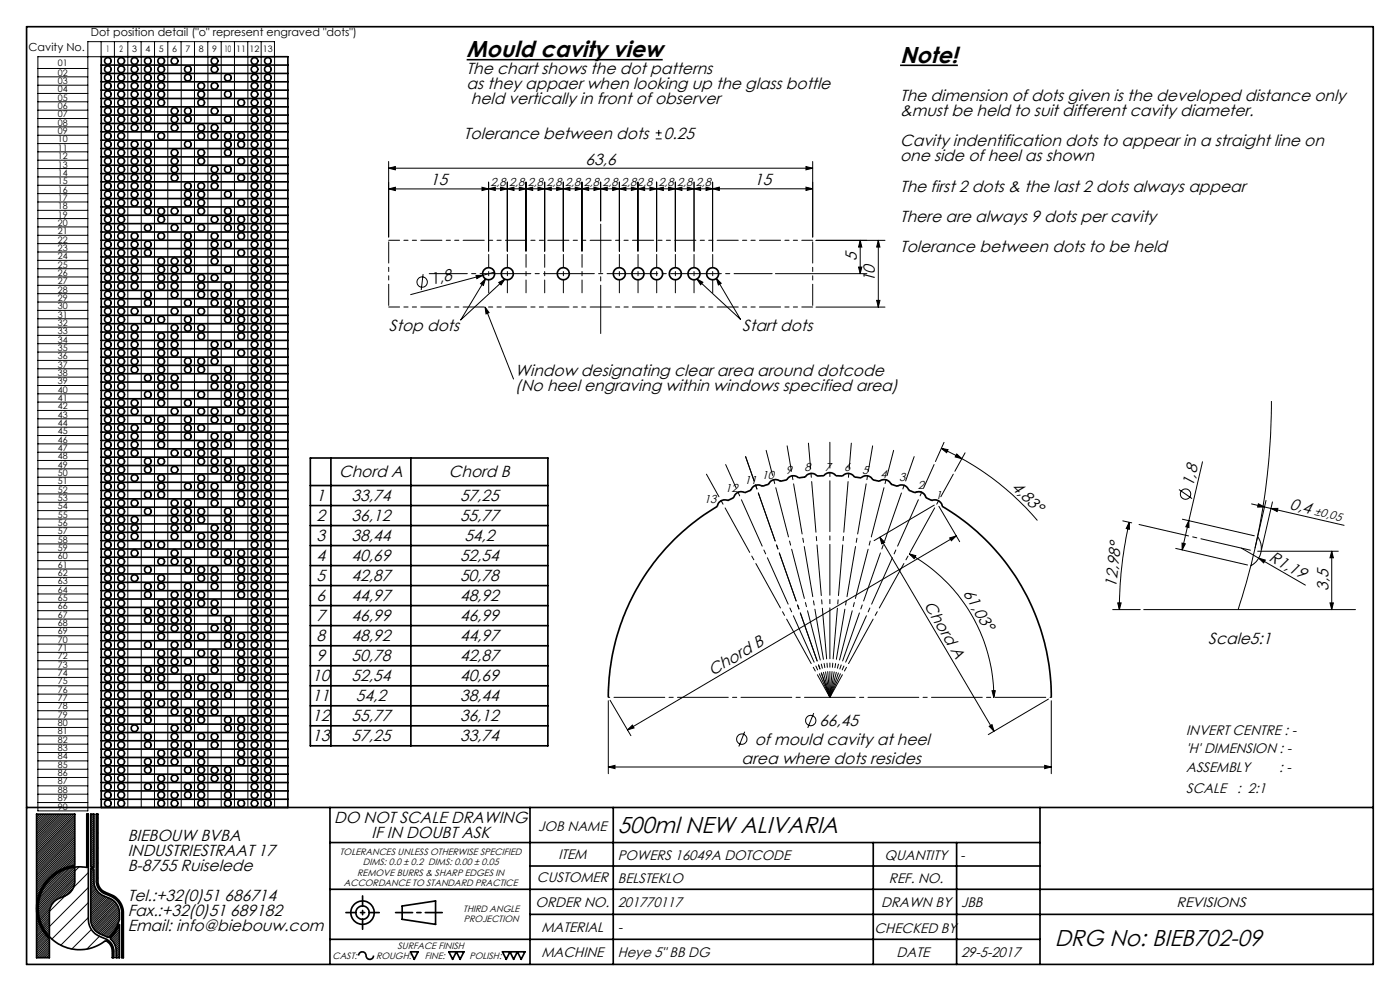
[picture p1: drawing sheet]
<svg xmlns="http://www.w3.org/2000/svg" width="420mm" height="297mm" viewBox="0 0 420 297" stroke-linecap="round" stroke-linejoin="round" font-family="sans-serif">
<defs><g id="words">
<g font-size="6.9">
<text x="140" y="17.2">Mould cavity view</text>
<text x="270" y="18.9">Note!</text>
<text x="185.3" y="249.7">500ml NEW ALIVARIA</text>
<text x="316.4" y="283.5">DRG No: BIEB702-09</text>
</g>
<g font-size="4.8">
<text x="140" y="22.1">The chart shows the dot patterns</text>
<text x="140" y="26.7">as they appaer when looking up the glass bottle</text>
<text x="141.3" y="31.2">held vertically in front of observer</text>
<text x="270" y="30.3">The dimension of dots given is the developed distance only</text>
<text x="270" y="34.8">&amp;must be held to suit different cavity diameter.</text>
<text x="139.2" y="41.6">Tolerance between dots</text>
<text x="199.1" y="41.6">0.25</text>
<text x="270" y="43.9">Cavity indentification dots to appear in a straight line on</text>
<text x="175.7" y="49.4">63,6</text>
<text x="270" y="48.4">one side of heel as shown</text>
<text x="129" y="55.6">15</text>
<text x="226.2" y="55.5">15</text>
<text x="270" y="57.4">The first 2 dots &amp; the last 2 dots always appear</text>
<text x="270" y="66.5">There are always 9 dots per cavity</text>
<text x="270" y="75.5">Tolerance between dots to be held</text>
<text x="257.1" y="78.3" transform="rotate(-90 257.1 78.3)">5</text>
<text x="129.6" y="85.6" transform="rotate(-15 129.6 85.6)">1,8</text>
<text x="262.5" y="84.6" transform="rotate(-90 262.5 84.6)">10</text>
<text x="116.7" y="99.3">Stop dots</text>
<text x="222.7" y="99.2">Start dots</text>
<text x="154.6" y="112.6">Window designating clear area around dotcode</text>
<text x="154.6" y="117.1">(No heel engraving within windows specified area)</text>
<text x="101.8" y="143.1">Chord A</text>
<text x="134.7" y="143.1">Chord B</text>
<text x="303.3" y="146.3" transform="rotate(45 303.3 146.3)">4,83°</text>
<text x="358" y="146" transform="rotate(-77 358 146)">1,8</text>
<text x="94.9" y="150.2">1</text>
<text x="105.5" y="150.2">33,74</text>
<text x="138" y="150.2">57,25</text>
<text x="386.7" y="152.6" transform="rotate(13 386.7 152.6)">0,4</text>
<text x="94.9" y="156.2">2</text>
<text x="105.5" y="156.2">36,12</text>
<text x="138" y="156.2">55,77</text>
<text x="94.9" y="162.2">3</text>
<text x="105.5" y="162.2">38,44</text>
<text x="139.3" y="162.2">54,2</text>
<text x="380.5" y="167.8" transform="rotate(30 380.5 167.8)">R1,19</text>
<text x="94.9" y="168.2">4</text>
<text x="105.5" y="168.2">40,69</text>
<text x="138" y="168.2">52,54</text>
<text x="94.9" y="174.2">5</text>
<text x="105.5" y="174.2">42,87</text>
<text x="138" y="174.2">50,78</text>
<text x="288.8" y="177.7" transform="rotate(59 288.8 177.7)">61,03°</text>
<text x="334.8" y="176.1" transform="rotate(-84 334.8 176.1)">12,98°</text>
<text x="398.5" y="177.1" transform="rotate(-90 398.5 177.1)">3,5</text>
<text x="94.9" y="180.2">6</text>
<text x="105.5" y="180.2">44,97</text>
<text x="138" y="180.2">48,92</text>
<text x="277.1" y="181.3" transform="rotate(59 277.1 181.3)">Chord A</text>
<text x="94.9" y="186.2">7</text>
<text x="105.5" y="186.2">46,99</text>
<text x="138" y="186.2">46,99</text>
<text x="94.9" y="192.2">8</text>
<text x="105.5" y="192.2">48,92</text>
<text x="138" y="192.2">44,97</text>
<text x="362.5" y="193">Scale5:1</text>
<text x="94.9" y="198.2">9</text>
<text x="105.5" y="198.2">50,78</text>
<text x="138" y="198.2">42,87</text>
<text x="213.7" y="202.6" transform="rotate(-31 213.7 202.6)">Chord B</text>
<text x="93.6" y="204.2">10</text>
<text x="105.5" y="204.2">52,54</text>
<text x="138" y="204.2">40,69</text>
<text x="93.6" y="210.2">11</text>
<text x="106.8" y="210.2">54,2</text>
<text x="138" y="210.2">38,44</text>
<text x="93.6" y="216.2">12</text>
<text x="105.5" y="216.2">55,77</text>
<text x="138" y="216.2">36,12</text>
<text x="245.8" y="217.7">66,45</text>
<text x="93.6" y="222.2">13</text>
<text x="105.5" y="222.2">57,25</text>
<text x="138" y="222.2">33,74</text>
<text x="226.4" y="223.2">of mould cavity at heel</text>
<text x="222.5" y="228.8">area where dots resides</text>
<text x="38.3" y="251.9">BIEBOUW BVBA</text>
<text x="100.2" y="246.6">DO NOT SCALE DRAWING</text>
<text x="111.5" y="251.1">IF IN DOUBT ASK</text>
<text x="38.3" y="256.5">INDUSTRIESTRAAT 17</text>
<text x="38.3" y="261">B-8755 Ruiselede</text>
<text x="38.3" y="270">Tel.:+32(0)51 686714</text>
<text x="38.3" y="274.6">Fax.:+32(0)51 689182</text>
<text x="38.3" y="279.1">Email: info@biebouw.com</text>
</g>
<g font-size="4.1">
<text x="355.9" y="220.3">INVERT CENTRE : -</text>
<text x="355.9" y="225.7">'H' DIMENSION : -</text>
<text x="355.9" y="231.4">ASSEMBLY</text>
<text x="383.7" y="231.4">: -</text>
<text x="355.9" y="237.5">SCALE</text>
<text x="371.1" y="237.5">: 2:1</text>
<text x="161.4" y="249">JOB NAME</text>
<text x="167.5" y="257.4">ITEM</text>
<text x="185.3" y="257.7">POWERS 16049A DOTCODE</text>
<text x="265.4" y="257.8">QUANTITY</text>
<text x="161.1" y="264.3">CUSTOMER</text>
<text x="185.3" y="264.6">BELSTEKLO</text>
<text x="266.7" y="264.6">REF. NO.</text>
<text x="160.7" y="271.8">ORDER NO.</text>
<text x="185.3" y="271.7">201770117</text>
<text x="264.4" y="271.7">DRAWN BY</text>
<text x="288.3" y="271.7">JBB</text>
<text x="352.9" y="271.7">REVISIONS</text>
<text x="162.4" y="279.4">MATERIAL</text>
<text x="185.3" y="279.4">-</text>
<text x="262.3" y="279.6">CHECKED BY</text>
<text x="162.4" y="286.9">MACHINE</text>
<text x="185.3" y="286.8">Heye 5&quot; BB DG</text>
<text x="269" y="286.9">DATE</text>
<text x="288.3" y="286.9">29-5-2017</text>
</g>
<text font-size="4" x="288.4" y="257.8">-</text>
<g font-size="3.5">
<text x="147.1" y="55.8">2,8</text>
<text x="152.7" y="55.8">2,8</text>
<text x="158.3" y="55.8">2,8</text>
<text x="163.9" y="55.8">2,8</text>
<text x="169.5" y="55.8">2,8</text>
<text x="175.1" y="55.8">2,8</text>
<text x="180.7" y="55.8">2,8</text>
<text x="186.3" y="55.8">2,82,8</text>
<text x="197.5" y="55.8">2,8</text>
<text x="203.1" y="55.8">2,8</text>
<text x="208.7" y="55.8">2,8</text>
<text x="228.5" y="143.5">10</text>
<text x="235.8" y="141.9">9</text>
<text x="241.3" y="141.3">8</text>
<text x="247.4" y="141.3">7</text>
<text x="253.3" y="141.3">6</text>
<text x="258.7" y="141.9">5</text>
<text x="264.1" y="143.1">4</text>
<text x="217.6" y="147.5">12</text>
<text x="223.3" y="145.1">11</text>
<text x="269.8" y="144.3">3</text>
<text x="275.4" y="146.7">2</text>
<text x="280.6" y="149.4">1</text>
<text x="211.2" y="150.8">13</text>
<text x="394.2" y="154.3" transform="rotate(13 394.2 154.3)">±0,05</text>
</g>
<g font-size="3.3">
<text x="27.2" y="10.9">Dot position detail (&quot;o&quot; represent engraved &quot;dots&quot;)</text>
<text x="8.6" y="15.3">Cavity No.</text>
</g>
<g font-size="2.8">
<text x="102" y="256.1">TOLERANCES UNLESS OTHERWISE SPECIFIED</text>
<text x="107.2" y="262.5">REMOVE BURRS &amp; SHARP EDGES IN</text>
<text x="108.8" y="259.1">DIMS: 0.0 ± 0.2 DIMS: 0.00 ± 0.05</text>
<text x="103.2" y="265.5">ACCORDANCE TO STANDARD PRACTICE</text>
<text x="139" y="273.5">THIRD ANGLE</text>
<text x="139.2" y="276.5">PROJECTION</text>
<text x="99.7" y="287.3">CAST:</text>
<text x="112.8" y="287.3">ROUGH:</text>
<text x="119.3" y="284.4">SURFACE FINISH</text>
<text x="127.5" y="287.3">FINE:</text>
<text x="140.8" y="287.3">POLISH:</text>
</g>
<g font-size="2.7">
<text x="31.8" y="15.7">1</text>
<text x="35.8" y="15.7">2</text>
<text x="39.6" y="15.7">3</text>
<text x="43.6" y="15.7">4</text>
<text x="47.6" y="15.7">5</text>
<text x="51.6" y="15.7">6</text>
<text x="55.6" y="15.7">7</text>
<text x="59.6" y="15.7">8</text>
<text x="63.6" y="15.7">9</text>
<text x="67.3" y="15.7">10</text>
<text x="70.9" y="15.7">11</text>
<text x="74.9" y="15.7">12</text>
<text x="78.9" y="15.7">13</text>
<text x="17.4" y="19.7">01</text>
<text x="17.4" y="22.7">02</text>
<text x="17.4" y="25.2">03</text>
<text x="17.4" y="27.7">04</text>
<text x="17.4" y="30.2">05</text>
<text x="17.4" y="32.7">06</text>
<text x="17.4" y="35.2">07</text>
<text x="17.4" y="37.7">08</text>
<text x="17.4" y="40.2">09</text>
<text x="17.4" y="42.7">10</text>
<text x="17.4" y="45.2">11</text>
<text x="17.4" y="47.7">12</text>
<text x="17.4" y="50.2">13</text>
<text x="17.4" y="52.7">14</text>
<text x="17.4" y="55.2">15</text>
<text x="17.4" y="57.7">16</text>
<text x="17.4" y="60.2">17</text>
<text x="17.4" y="62.7">18</text>
<text x="17.4" y="65.2">19</text>
<text x="17.4" y="67.7">20</text>
<text x="17.4" y="70.2">21</text>
<text x="17.4" y="72.7">22</text>
<text x="17.4" y="75.2">23</text>
<text x="17.4" y="77.7">24</text>
<text x="17.4" y="80.2">25</text>
<text x="17.4" y="82.7">26</text>
<text x="17.4" y="85.2">27</text>
<text x="17.4" y="87.7">28</text>
<text x="17.4" y="90.2">29</text>
<text x="17.4" y="92.7">30</text>
<text x="17.4" y="95.2">31</text>
<text x="17.4" y="97.7">32</text>
<text x="17.4" y="100.2">33</text>
<text x="17.4" y="102.7">34</text>
<text x="17.4" y="105.2">35</text>
<text x="17.4" y="107.7">36</text>
<text x="17.4" y="110.2">37</text>
<text x="17.4" y="112.7">38</text>
<text x="17.4" y="115.2">39</text>
<text x="17.4" y="117.7">40</text>
<text x="17.4" y="120.2">41</text>
<text x="17.4" y="122.7">42</text>
<text x="17.4" y="125.2">43</text>
<text x="17.4" y="127.7">44</text>
<text x="17.4" y="130.2">45</text>
<text x="17.4" y="132.7">46</text>
<text x="17.4" y="135.2">47</text>
<text x="17.4" y="137.7">48</text>
<text x="17.4" y="140.2">49</text>
<text x="17.4" y="142.7">50</text>
<text x="17.4" y="145.2">51</text>
<text x="17.4" y="147.7">52</text>
<text x="17.4" y="150.2">53</text>
<text x="17.4" y="152.7">54</text>
<text x="17.4" y="155.2">55</text>
<text x="17.4" y="157.7">56</text>
<text x="17.4" y="160.1">57</text>
<text x="17.4" y="162.6">58</text>
<text x="17.4" y="165.1">59</text>
<text x="17.4" y="167.6">60</text>
<text x="17.4" y="170.1">61</text>
<text x="17.4" y="172.6">62</text>
<text x="17.4" y="175.1">63</text>
<text x="17.4" y="177.6">64</text>
<text x="17.4" y="180.1">65</text>
<text x="17.4" y="182.6">66</text>
<text x="17.4" y="185.1">67</text>
<text x="17.4" y="187.6">68</text>
<text x="17.4" y="190.1">69</text>
<text x="17.4" y="192.6">70</text>
<text x="17.4" y="195.1">71</text>
<text x="17.4" y="197.6">72</text>
<text x="17.4" y="200.1">73</text>
<text x="17.4" y="202.6">74</text>
<text x="17.4" y="205.1">75</text>
<text x="17.4" y="207.6">76</text>
<text x="17.4" y="210.1">77</text>
<text x="17.4" y="212.6">78</text>
<text x="17.4" y="215.1">79</text>
<text x="17.4" y="217.6">80</text>
<text x="17.4" y="220.1">81</text>
<text x="17.4" y="222.6">82</text>
<text x="17.4" y="225.1">83</text>
<text x="17.4" y="227.6">84</text>
<text x="17.4" y="230.1">85</text>
<text x="17.4" y="232.6">86</text>
<text x="17.4" y="235.1">87</text>
<text x="17.4" y="237.6">88</text>
<text x="17.4" y="240.1">89</text>
<text x="17.4" y="242.6">90</text>
</g>
</g></defs>
<g fill="none" stroke="#000" stroke-width=".3">
<path d="M30.3 12.5v4.5M34.3 12.5l.1 229.5M38.3 12.5v229.5M42.3 12.5v4.5M42.4 17v225M46.4 12.5v229.5M50.3 12.5v229.5M54.3 12.5v4.5M54.4 17v225M58.3 12.5v229.5M62.3 12.5v4.5M62.4 17v225"/>
<path d="M66.4 12.5v229.5M70.3 12.5v229.5M74.3 12.5v4.5M74.4 17v225M78.4 12.5v229.5M82.3 17h-70.9v226h15v-230.5h55.9l.1 229.5M11.4 20.5h15M11.4 23h15M11.4 25.5h15M11.4 28h15M11.4 30.5h15M11.4 33h15"/>
<path d="M11.4 35.5h15M11.4 38h15M196.7 39.8h1.8M197.6 38.9v1.8M11.4 40.5h15M11.4 43h15M11.4 45.5h15M11.4 48h15M11.4 50.5h15M11.4 53h15M11.4 55.5h15M11.4 58h15"/>
<path d="M116.6 56.6l2-.5v1zM116.6 56.6h30M116.6 50.4l2-.5v1zM116.6 48.4v22.6M116.6 50.4h127.2M144.6 56.1l2 .5-2 .5zM146.6 56.6l2-.5v1zM146.6 56.6h97.2M146.6 54.6v20.7M150.2 56.1l2 .5-2 .5zM152.2 56.6l2-.5v1zM152.2 54.6v20.7"/>
<path d="M155.8 56.1l2 .5-2 .5zM157.8 56.6l2-.5v1zM157.8 54.6v20.7M161.4 56.1l2 .5-2 .5zM163.4 56.6l2-.5v1zM163.4 54.6v20.7M167 56.1l2 .5-2 .5zM169 56.6l2-.5v1zM169 54.6v20.7M172.6 56.1l2 .5-2 .5zM174.6 56.6l2-.5v1zM174.6 54.6v20.7"/>
<path d="M178.2 56.1l2 .5-2 .5zM180.2 56.6l2-.5v1zM180.2 54.6v11.6M183.8 56.1l2 .5-2 .5zM185.8 56.6l2-.5v1zM185.8 54.6v20.7M189.4 56.1l2 .5-2 .5zM191.4 56.6l2-.5v1zM191.4 54.6v20.7M195 56.1l2 .5-2 .5zM196.7 41.6h1.8M197 56.6l2-.5v1z"/>
<path d="M197 54.6v20.7M200.6 56.1l2 .5-2 .5zM202.6 56.6l2-.5v1zM202.6 54.6v20.7M206.2 56.1l2 .5-2 .5zM208.2 56.6l2-.5v1zM208.2 54.6v20.7M211.8 56.1l2 .5-2 .5zM213.8 56.6l2-.5v1zM213.8 54.6v20.7M241.8 49.9l2 .5-2 .5zM241.8 56.1l2 .5-2 .5z"/>
<path d="M243.8 48.4v22.6M11.4 60.5h15M11.4 63h15M11.4 65.5h15M11.4 68h15M11.4 70.5h15M11.4 73h15M11.4 75.5h15M11.4 78h15M244.8 72h20.7M258.1 72l.5 2h-1zM258.1 72v10"/>
<path d="M263.5 72v20M263.5 72l.5 2h-1zM11.4 80.5h15M11.4 83h15M11.4 85.5h15M11.4 88h15M11.4 90.5h15M11.4 93h15M11.4 95.5h15M11.4 98h15M126.9 82.2l-.5 4.7M142.8 82.5h2.1l-1.8 1z"/>
<path d="M144.2 85l1.5-1.4-.7 1.9zM144.9 82.5l-21.7 5.8M145.5 92l1.2 1.7-.9 .4zM145.5 92l8.6 21.6M145.7 83.6l-7.5 12.3 13.2-12.2M148.3 81.6l-3.4 .9M149.6 84.7l1.8-1-1.1 1.7zM209.1 83.6l1.8 1-.7 .7zM214.9 83.4l1.5 1.5-.9 .5zM214.9 83.4l7.2 12.3-13-12.1M232.6 82h27.5M244.8 92h20.7"/>
<path d="M257.6 80h1l-.5 2zM263 90h1l-.5 2zM11.4 100.5h15M11.4 103h15M11.4 105.5h15M11.4 108h15M11.4 110.5h15M11.4 113h15M11.4 115.5h15M11.4 118h15M11.4 120.5h15M11.4 123h15"/>
<path d="M11.4 125.5h15M11.4 128h15M11.4 130.5h15M11.4 133h15M11.4 135.5h15M11.4 138h15M282.4 134.4l2 .4-.4 .9zM282.4 134.4l6.2 3.1M283.2 132.6l-2.6 5.7M287 136.1l1.6 1.4-2-.6zM288.6 137.5a81.8 81.8 0 0 1 22.6 18.5M289.5 135.7l-3 5.5"/>
<path d="M360.8 138.4l-4.1 17.6M381.4 120.2a201.8 201.8 0 0 1-10 62.5M11.4 140.5h15M11.4 143h15M11.4 145.5h15M11.4 148h15M11.4 150.5h15M11.4 153h15M11.4 155.5h15M11.4 158h15M274.5 147.7a2.17 2.17 0 0 1 3.2 1.4M280.3 151.4l-18.1 10.6"/>
<path d="M281.7 151.7l6.2 10.6M336.8 156.1l2.7 .6M338.8 156.5v2.1l-.9-.2zM338.8 156.5a119.4 119.4 0 0 0-3 26.2M353.7 146.7l3.9 2.7M354.7 155.6l21.6 5M356.7 156l-2.1 8.8M356.7 156v2.1l-1-.2zM375.5 151l3.8 .9M377.5 151l1.8 .9-2 .1zM379.3 151.9l23.9 5.5M379.8 150l-3.3 14.2"/>
<path d="M381.3 152.4h2.1l-.2 .9zM381.7 150.4l-3.2 14.3M11.4 160.5h15M11.4 163h15M11.4 165.5h15M11.4 168h15M11.4 170.5h15M11.4 173h15M11.4 175.5h15M11.4 178h15M263.9 161l34.3 58.1M263.9 161l1.5 1.5-.9 .5z"/>
<path d="M272.8 166l1.9 .5-.5 .9zM272.8 166a49.2 49.2 0 0 1 25.3 43M284.9 161.2l2-.6-1.5 1.5zM286.9 160.6l-98.7 58.2M352.7 164.4l21.6 4.9M354.6 162.8l1 .2-1 1.8zM372.4 164.3l19.2 11.1M377.3 160.8a6 6 0 0 1-2.1 8.8M377.3 165.2h24.2M377.6 167.3l2 .5-.5 .9zM399.5 165.2l.5 2h-1zM399.5 165.2v17.5"/>
<path d="M11.4 180.5h15M11.4 183h15M11.4 185.5h15M11.4 188h15M11.4 190.5h15M11.4 193h15M11.4 195.5h15M11.4 198h15M333.8 182.7h8.3M335.3 180.7h1l-.5 2zM343.1 182.7h63.5M399 180.7h1l-.5 2z"/>
<path d="M11.4 200.5h15M11.4 203h15M11.4 205.5h15M11.4 208h15M11.4 210.5h15M11.4 213h15M11.4 215.5h15M11.4 218h15M182.5 210v21.9M183 209.9l6.3 10.6M188.2 218.8l1.5-1.5 .5 .9zM223.4 219.3l-1.7 4.4"/>
<path d="M244.1 213.7l-1.8 4.5M296.8 217.7l.8-.5 .6 1.9zM297.6 207h1l-.5 2zM314.5 209.5l-18 10.7M315.4 210v21.9M11.4 220.5h15M11.4 223h15M11.4 225.5h15M11.4 228h15M11.4 230.5h15M11.4 233h15M11.4 235.5h15"/>
<path d="M11.4 238h15M182.5 229.9l2-.5v1zM182.5 229.9h132.9M313.4 229.4l2 .5-2 .5zM11.4 240.5h15M11.5 244l-.5 .5M12 244l-1 1M12.6 244l-1.6 1.6M13.1 244l-2.1 2.2M13.7 244l-2.7 2.7M14.3 244l-3.3 3.3M14.8 244l-3.8 3.9"/>
<path d="M15.4 244l-4.4 4.4M15.9 244l-4.9 5M16.5 244l-5.5 5.6M17.1 244l-6.1 6.1M17.6 244l-6.6 6.6M18.2 244l-7.2 7.2M18.7 244l-7.7 7.8M19.3 244l-8.3 8.3M19.9 244l-8.9 8.9M20.4 244l-9.4 9.5M21 244l-10 10M21.6 244l-10.6 10.6"/>
<path d="M21.9 260l-10.3 10.2M22.1 244l-11.1 11.2M22.4 244.3l-11.4 11.4M22.4 244.8l-11.4 11.5M22.4 245.4l-11.4 11.4M22.4 245.9l-11.4 11.5M22.4 246.5l-11.4 11.4M22.4 247l-11.4 11.5M22.4 247.6l-11.4 11.5M22.4 248.2l-11.4 11.4M22.4 248.7l-11.4 11.5M22.4 249.3l-11.4 11.5"/>
<path d="M22.4 249.9l-11.4 11.4M22.4 250.4l-11.4 11.5M22.4 251l-11.4 11.4M22.4 251.5l-11.4 11.5M22.4 252.1l-11.4 11.5M22.4 252.7l-11.4 11.4M22.4 253.2l-11.4 11.5M22.4 253.8l-11.4 11.5M22.4 254.3l-11.4 11.5M22.4 254.9l-11.4 11.5M22.4 255.5l-6.8 6.8M22.4 256l-4.9 5"/>
<path d="M22.4 256.6l-3.8 3.9M22.4 257.1l-2.9 3M22.4 257.7l-2 2.1M22.4 258.3l-1.3 1.3M22.4 258.8l-.6 .7M22.4 260l-10.9 10.9M23.7 259.8l-12.2 12.3M26 244h.1M26.5 257l-.5 .5M26.5 248l-.5 .5M26.5 252.5l-.5 .5M27.7 244l-.5 .5"/>
<path d="M28.2 244.1l-1 1M28.2 244.7l-1 .9M28.2 245.8l-1 1M28.2 246.4l-1 .9M28.2 248.6l-1 1M28.2 249.2l-1 .9M28.2 249.7l-1 1M28.2 250.3l-1 .9M28.2 250.9l-1 .9M28.2 252l-1 .9M28.2 252.6l-1 .9M28.2 253.7l-1 .9"/>
<path d="M28.2 254.8l-1 .9M28.2 255.3l-1 1M28.2 255.9l-1 1M28.2 256.5l-1 .9M28.2 257l-1 1M28.2 257.6l-1 .9M28.2 258.2l-1 .9M28.2 258.7l-1 1M28.2 259.9l-.2 .1M28.2 245.2l-1 1M28.2 246.9l-1 1M28.2 247.5l-1 1"/>
<path d="M28.2 248l-1 1M28.2 251.4l-1 1M28.2 253.1l-1 1M28.2 254.2l-1 1M28.2 259.3l-.6 .6M29.4 249.7l-.5 .5M29.4 254.1l-.5 .5M29.4 245.2l-.5 .4M29.4 258.7l-.5 .4M11 272h.1M11 272.6h.1M11 271.4h.1"/>
<path d="M11 273.1h.1M11 273.6v.1M11.1 270.8l-.1 .1M11.1 274.1l-.1 .1M11.1 270.1l-.1 .2M11.2 274.6l-.2 .2M11.3 269.4l-.3 .3M11.3 275l-.3 .3M11.4 275.5l-.4 .4M11.5 268.7l-.5 .5M11.5 275.9l-.5 .6M11.7 276.4l-.7 .6"/>
<path d="M11.7 267.9l-.7 .7M11.8 276.8l-.8 .8M12 277.2l-1 1M12.1 266.9l-1.1 1.2M12.1 277.6l-1.1 1.1M12.3 278l-1.3 1.3M12.5 278.3l-1.5 1.6M12.7 265.8l-1.7 1.7M12.7 278.7l-1.7 1.7M12.9 279l-1.9 1.9M13.2 279.4l-2.2 2.1M13.4 279.7l-2.4 2.4"/>
<path d="M14 263.9l-3 3M14.8 273.8l-2.6 2.6M14.8 274.4l-2.5 2.4M14.8 274.9l-2.3 2.3M14.8 275.4l-2.1 2.2M14.8 276l-1.9 2M14.8 276.6l-1.7 1.7M14.8 277.1l-1.5 1.6M14.8 278.3l-1.1 1.1M14.8 278.8l-.8 .9M14.8 279.4l-.6 .6M14.8 280l-.3 .3"/>
<path d="M14.9 272.5l-3 3.1M15.2 271.7l-3.4 3.4M17.5 261.6l-4.3 4.2M18.7 260.9l-6.1 6.1M19.6 260.5l-7.4 7.5M20.5 260.3l-8.5 8.5M21.2 260.1l-9.5 9.4M22.3 265.1l-3.7 3.8M22.4 260.5l-10.9 11M22.4 261.7l-10.9 10.9M22.4 262.2l-10.9 11M22.4 262.8l-10.9 10.9"/>
<path d="M22.4 263.3l-10.8 10.9M22.4 263.9l-10.7 10.7M22.4 264.5l-4.8 4.8M26.5 261.5l-14.5 14.5M26.5 266l-13 13M26.5 270.5l-10.9 10.9M26.5 275l-8.3 8.3M27.4 278.6l-5.8 5.8M27.7 260.4l-.5 .4M28.1 260.5l-.9 .9M28.2 261.5l-1 1M28.2 262.1l-1 .9"/>
<path d="M28.2 263.2l-1 1M28.2 263.8l-1 .9M28.2 260.9l-1 1M28.2 262.6l-1 1M28.2 264.3l-1 1M28.3 264.8l-1.1 1M28.3 265.3l-1.1 1.1M28.5 265.7l-1.3 1.3M28.6 266.1l-1.4 1.4M28.8 266.5l-1.6 1.6M29 266.8l-1.8 1.8M29.3 267.2l-2.1 2"/>
<path d="M29.4 263.1l-.5 .5M29.6 267.4l-2.4 2.4M29.8 267.7l-2.6 2.6M30.2 268l-3 2.9M30.4 266.6l-.3 .3M30.5 268.2l-3.3 3.3M30.9 268.4l-3.7 3.6M31.3 268.6l-4.1 4M31.6 268.7l-4.4 4.5M32 268.9l-4.8 4.8M32.5 269.1l-5.3 5.1M32.8 269.2l-5.6 5.6"/>
<path d="M33.2 269.4l-6 6M33.4 268.1l-.4 .4M33.6 269.6l-6.4 6.3M33.9 269.8l-6.6 6.6M34.2 270.1l-6.8 6.8M34.3 279l-1.9 1.9M34.5 270.3l-6.9 7M34.8 270.6l-7.1 7.1M35 271l-7.1 7.1M35 277.7l-3 3M35.2 271.3l-7 7.1M35.4 271.7l-7 7"/>
<path d="M35.5 276.7l-3.9 3.9M35.6 272.1l-6.9 6.9M35.7 272.5l-6.7 6.8M35.8 273l-6.5 6.5M35.8 275.8l-4.6 4.6M35.8 273.5l-6.2 6.2M35.8 274.1l-5.8 5.8M35.8 274.6l-5.4 5.5M35.8 275.2l-5 5M35.8 277.5l-.3 .2M35.8 278l-.9 1M35.8 278.6l-2.7 2.7"/>
<path d="M35.8 279.1l-2.5 2.5M35.8 279.7l-2.2 2.2M35.9 270.1l-.4 .4M37 273.5l-.5 .4M37 278l-.5 .4M13.6 280l-2.6 2.6M13.9 280.3l-2.9 2.9M14.1 280.6l-3.1 3.2M14.4 280.9l-3.4 3.4M14.6 281.2l-3.6 3.7M14.8 280.5l-.1 .1M14.8 281.6l-3.8 3.9"/>
<path d="M14.8 282.2l-3.8 3.8M14.8 282.7l-3.8 3.9M14.8 283.3l-3.7 3.7M14.8 283.9l-3.1 3.1M14.8 284.4l-2.6 2.6M14.8 285l-2 2M14.8 285.6l-1.5 1.4M14.8 286.1l-.9 .9M14.8 286.7l-.3 .3M29.8 280.6l-3.8 3.8M32.8 282.1l-.3 .4M34.1 285.3l-.4 .5"/>
<path d="M35.8 280.2l-1.9 2M35.8 280.8l-1.7 1.7M35.8 281.4l-1.5 1.5M35.8 281.9l-1.3 1.4M35.8 282.5l-1.2 1.2M35.8 283.1l-1 1M35.8 283.6l-.9 1M35.8 284.2l-.9 .9M35.8 284.8l-.9 .9M35.8 285.3l-.9 1M35.8 285.9l-.9 .9M35.8 286.4l-.6 .6"/>
<path d="M35.8 287h.1M37 282.4l-.5 .5M37 286.9l-.1 .1"/>
<circle cx="126.7" cy="84.5" r="1.56"/>
<circle cx="355.7" cy="148.1" r="1.56"/>
<circle cx="243.2" cy="215.9" r="1.56"/>
<circle cx="222.5" cy="221.5" r="1.56"/>
</g>
<path d="M140 17.9h58.8M270 19.6h17.4" fill="none" stroke="#000" stroke-width=".47"/>
<g fill="none" stroke="#000" stroke-width=".5">
<path d="M8 8h404v281h-404zM30.4 19.5h56M30.4 22h56M30.4 24.5h56M30.4 27h56M30.4 29.5h56M30.4 32h56M30.4 34.5h56M30.4 37h56M30.4 39.5h56M30.4 42h56M30.4 44.5h56"/>
<path d="M30.4 47h56M30.4 49.5h56M30.4 52h56M30.4 54.5h56M30.4 57h56M30.4 59.5h56M30.4 62h56M30.4 64.5h56M30.4 67h56M30.4 69.5h56M30.4 72h56M30.4 74.5h56"/>
<path d="M30.4 77h56M30.4 79.5h56M30.4 82h56M30.4 84.5h56M30.4 87h56M30.4 89.5h56M30.4 92h56M30.4 94.5h56M30.4 97h56M30.4 99.5h56M30.4 102h56M30.4 104.5h56"/>
<path d="M30.4 107h56M30.4 109.5h56M30.4 112h56M30.4 114.5h56M30.4 117h56M30.4 119.5h56M30.4 122h56M30.4 124.5h56M30.4 127h56M30.4 129.5h56M30.4 132h56M30.4 134.5h56"/>
<path d="M30.4 137h56M30.4 139.5h56M93.1 137.3h71.3v86.2h-71.3zM99.3 137.3v86.2M123.3 137.3v86.2M30.4 142h56M30.4 144.5h56M30.4 147h56M30.4 149.5h56M30.4 152h56M30.4 154.5h56M30.4 157h56"/>
<path d="M30.4 159.5h56M93.1 145.5h71.3M93.1 151.5h71.3M93.1 157.5h71.3M30.4 162h56M30.4 164.5h56M30.4 167h56M30.4 169.5h56M30.4 172h56M30.4 174.5h56M30.4 177h56M30.4 179.5h56"/>
<path d="M93.1 169.5h71.3M93.1 163.5h71.3M93.1 175.5h71.3M30.4 182h56M30.4 184.5h56M30.4 187h56M30.4 189.5h56M30.4 192h56M30.4 194.5h56M30.4 197h56M30.4 199.5h56M93.1 199.5h71.3"/>
<path d="M93.1 181.5h71.3M93.1 187.5h71.3M93.1 193.5h71.3M30.4 202h56M30.4 204.5h56M30.4 207h56M30.4 209.5h56M30.4 212h56M30.4 214.5h56M30.4 217h56M30.4 219.5h56M93.1 205.5h71.3"/>
<path d="M93.1 211.5h71.3M93.1 217.5h71.3M182.5 209a66.5 66.5 0 0 1 32.7-57.2 2.19 2.19 0 0 1 3.1-1.8l1-.4a2.78 2.78 0 0 0 1.5-1.6l.9-.6h1.1a1.98 1.98 0 0 0 2-.3l.5-.2a2.18 2.18 0 0 1 3.4-1.2l.9-.3a2.44 2.44 0 0 0 1.8-1.3l1.3-.4 .8 .2a2.02 2.02 0 0 0 2 0l.5-.1a2.18 2.18 0 0 1 3.6-.6l1-.1a2.54 2.54 0 0 0 1.9-1l1.1-.2 1.1 .3a1.88 1.88 0 0 0 2 .4h.5a2.22 2.22 0 0 1 3.6 0h.9a2.58 2.58 0 0 0 2.2-.6h1.1l.9 .4a1.84 1.84 0 0 0 1.9 .8h.5a2.22 2.22 0 0 1 3.6 .6l1 .2a1.32 1.32 0 0 0 1.7-.2h1.3l1.1 .8a2.01 2.01 0 0 0 1.7 1l.5 .1a2.23 2.23 0 0 1 3.4 1.2l.9 .4a2.56 2.56 0 0 0 2.2 .1l1.1 .3 .7 .8a2.54 2.54 0 0 0 1.8 1.4h.5a2.21 2.21 0 0 1 2.9 1.9 66.4 66.4 0 0 1 32.7 57.2M30.4 222h56M30.4 224.5h56M30.4 227h56M30.4 229.5h56M30.4 232h56M30.4 234.5h56M30.4 237h56M30.4 239.5h56M8 242h404"/>
<path d="M11 244h11.4v15.4a12.9 12.9 0 0 0-10.7 8.6 12.9 12.9 0 0 0 3.1 13.4v5.6h-3.8zM22.4 259.9v4.2a4.7 4.7 0 0 1-2.9 4.4l-1.8 .7a4.7 4.7 0 0 0-2.9 4.4v7.1M26 244h.5v31.6a5.6 5.6 0 0 0 3.4 5l1.7 .8a4 4 0 0 1 2.5 3.7v1.9h-.4v-1.9l-.3-1.4-.6-1-1.1-.8a12.4 12.4 0 0 1-19.8-6.6 12.4 12.4 0 0 1 14.1-15.3zM27.2 244h1v16l-1-.3zM28.9 244h.5v20.7l.2 .8 .8 1.1 1.2 .8 1.7 .7a5.9 5.9 0 0 1 3.7 5.5v13.4h-.5v-13.4a5.5 5.5 0 0 0-3.3-5l-1.8-.8a4.1 4.1 0 0 1-2.5-3.7zM30.4 242v-225h56v225M99 242v47M99 252.5h213M159 242v47M159 259.5h153M184 242v47M262 252.5v36.5"/>
<path d="M287 252.5v36.5M312 242v47M27.2 260.2l1 .4v3.5a4.8 4.8 0 0 0 2.9 4.4l1.8 .7a4.8 4.8 0 0 1 2.9 4.4 6.5 6.5 0 0 1-.7 4l-.8 1.4-1.7 2.1-2.4-1.1a4.8 4.8 0 0 1-3-4.4zM35.8 277.1v9.9h-.9l-.2-3.1-.6-1.4-1.1-1.2 1.6-2zM99 266.5h313M120.7 271.5l10-1.5v7l-10-1.5zM159 274h253M99 281.5h213M107.6 286.4a1.16 1.16 0 0 1 1.3-1.1 1.16 1.16 0 0 1 1 1.4 1.13 1.13 0 0 0 1.2 .8 1.13 1.13 0 0 0 1-1.1M123.2 285.3h2.2l-1.1 2.2zM134.7 285.3h4.5l-1.2 2.2-1.1-2.2-1.1 2.2zM150.7 285.3h6.8l-1.1 2.2-1.2-2.2-1.1 2.2-1.1-2.2-1.1 2.2z"/>
<circle cx="32.4" cy="18.3" r="1"/>
<circle cx="36.4" cy="18.3" r="1"/>
<circle cx="40.4" cy="18.3" r=".99"/>
<circle cx="44.4" cy="18.3" r="1"/>
<circle cx="48.4" cy="18.3" r=".99"/>
<circle cx="52.4" cy="18.3" r="1"/>
<circle cx="64.4" cy="18.3" r="1"/>
<circle cx="76.4" cy="18.3" r="1"/>
<circle cx="80.4" cy="18.3" r=".99"/>
<circle cx="32.4" cy="25.8" r="1"/>
<circle cx="32.4" cy="35.8" r="1"/>
<circle cx="32.4" cy="30.8" r="1"/>
<circle cx="32.4" cy="33.3" r="1"/>
<circle cx="32.4" cy="23.3" r="1"/>
<circle cx="32.4" cy="20.8" r="1"/>
<circle cx="32.4" cy="28.3" r="1"/>
<circle cx="32.4" cy="38.3" r="1"/>
<circle cx="36.4" cy="33.3" r="1"/>
<circle cx="36.4" cy="30.8" r="1"/>
<circle cx="36.4" cy="35.8" r="1"/>
<circle cx="36.4" cy="25.8" r="1"/>
<circle cx="36.4" cy="23.3" r="1"/>
<circle cx="36.4" cy="20.8" r="1"/>
<circle cx="36.4" cy="28.3" r="1"/>
<circle cx="36.4" cy="38.3" r="1"/>
<circle cx="40.4" cy="33.3" r=".99"/>
<circle cx="40.4" cy="30.8" r=".99"/>
<circle cx="40.4" cy="35.8" r=".99"/>
<circle cx="40.4" cy="25.8" r=".99"/>
<circle cx="40.4" cy="23.3" r=".99"/>
<circle cx="40.4" cy="20.8" r=".99"/>
<circle cx="40.4" cy="28.3" r=".99"/>
<circle cx="40.4" cy="38.3" r=".99"/>
<circle cx="44.4" cy="35.8" r="1"/>
<circle cx="44.4" cy="30.8" r="1"/>
<circle cx="44.4" cy="25.8" r="1"/>
<circle cx="44.4" cy="33.3" r="1"/>
<circle cx="44.4" cy="23.3" r="1"/>
<circle cx="44.4" cy="20.8" r="1"/>
<circle cx="44.4" cy="28.3" r="1"/>
<circle cx="44.4" cy="38.3" r="1"/>
<circle cx="48.4" cy="25.8" r=".99"/>
<circle cx="48.4" cy="30.8" r=".99"/>
<circle cx="48.4" cy="23.3" r=".99"/>
<circle cx="48.4" cy="20.8" r=".99"/>
<circle cx="48.4" cy="28.3" r=".99"/>
<circle cx="52.4" cy="35.8" r="1"/>
<circle cx="52.4" cy="33.3" r="1"/>
<circle cx="52.4" cy="38.3" r="1"/>
<circle cx="56.4" cy="33.3" r="1"/>
<circle cx="56.4" cy="35.8" r="1"/>
<circle cx="56.4" cy="23.3" r="1"/>
<circle cx="56.4" cy="20.8" r="1"/>
<circle cx="60.4" cy="30.8" r=".99"/>
<circle cx="60.4" cy="25.8" r=".99"/>
<circle cx="60.4" cy="28.3" r=".99"/>
<circle cx="60.4" cy="38.3" r=".99"/>
<circle cx="64.4" cy="25.8" r="1"/>
<circle cx="64.4" cy="33.3" r="1"/>
<circle cx="64.4" cy="20.8" r="1"/>
<circle cx="64.4" cy="38.3" r="1"/>
<circle cx="68.4" cy="35.8" r=".99"/>
<circle cx="68.4" cy="23.3" r=".99"/>
<circle cx="68.4" cy="28.3" r=".99"/>
<circle cx="72.3" cy="30.8" r=".99"/>
<circle cx="76.4" cy="35.8" r="1"/>
<circle cx="76.4" cy="33.3" r="1"/>
<circle cx="76.4" cy="25.8" r="1"/>
<circle cx="76.4" cy="30.8" r="1"/>
<circle cx="76.4" cy="23.3" r="1"/>
<circle cx="76.4" cy="20.8" r="1"/>
<circle cx="76.4" cy="28.3" r="1"/>
<circle cx="76.4" cy="38.3" r="1"/>
<circle cx="80.4" cy="35.8" r=".99"/>
<circle cx="80.4" cy="25.8" r=".99"/>
<circle cx="80.4" cy="30.8" r=".99"/>
<circle cx="80.4" cy="33.3" r=".99"/>
<circle cx="80.4" cy="23.3" r=".99"/>
<circle cx="80.4" cy="20.8" r=".99"/>
<circle cx="80.4" cy="28.3" r=".99"/>
<circle cx="80.4" cy="38.3" r=".99"/>
<circle cx="32.4" cy="53.3" r="1.01"/>
<circle cx="32.4" cy="48.3" r="1"/>
<circle cx="32.4" cy="50.8" r="1"/>
<circle cx="32.4" cy="43.3" r="1"/>
<circle cx="32.4" cy="45.8" r="1"/>
<circle cx="32.4" cy="58.3" r="1"/>
<circle cx="32.4" cy="40.8" r="1"/>
<circle cx="32.4" cy="55.8" r="1"/>
<circle cx="36.3" cy="53.3" r="1.01"/>
<circle cx="36.4" cy="45.8" r="1"/>
<circle cx="36.4" cy="43.3" r="1"/>
<circle cx="36.4" cy="58.3" r="1"/>
<circle cx="36.4" cy="50.8" r="1"/>
<circle cx="36.4" cy="48.3" r="1"/>
<circle cx="36.4" cy="40.8" r="1"/>
<circle cx="36.4" cy="55.8" r="1"/>
<circle cx="40.3" cy="53.3" r="1"/>
<circle cx="40.4" cy="50.8" r=".99"/>
<circle cx="40.4" cy="58.3" r=".99"/>
<circle cx="40.4" cy="45.8" r=".99"/>
<circle cx="40.4" cy="48.3" r=".99"/>
<circle cx="40.4" cy="43.3" r=".99"/>
<circle cx="40.4" cy="55.8" r=".99"/>
<circle cx="44.4" cy="53.3" r="1.01"/>
<circle cx="44.4" cy="45.8" r="1"/>
<circle cx="44.4" cy="43.3" r="1"/>
<circle cx="44.4" cy="58.3" r="1"/>
<circle cx="44.4" cy="50.8" r="1"/>
<circle cx="44.4" cy="48.3" r="1"/>
<circle cx="44.4" cy="55.8" r="1"/>
<circle cx="48.4" cy="40.8" r=".99"/>
<circle cx="52.4" cy="53.3" r="1.01"/>
<circle cx="52.4" cy="45.8" r="1"/>
<circle cx="52.4" cy="48.3" r="1"/>
<circle cx="52.4" cy="50.8" r="1"/>
<circle cx="56.4" cy="58.3" r="1"/>
<circle cx="56.4" cy="43.3" r="1"/>
<circle cx="56.4" cy="55.8" r="1"/>
<circle cx="60.4" cy="45.8" r=".99"/>
<circle cx="60.4" cy="48.3" r=".99"/>
<circle cx="60.4" cy="58.3" r=".99"/>
<circle cx="60.4" cy="40.8" r=".99"/>
<circle cx="60.4" cy="55.8" r=".99"/>
<circle cx="64.4" cy="53.3" r="1.01"/>
<circle cx="64.4" cy="50.8" r="1"/>
<circle cx="64.4" cy="40.8" r="1"/>
<circle cx="64.4" cy="55.8" r="1"/>
<circle cx="68.4" cy="50.8" r=".99"/>
<circle cx="68.4" cy="43.3" r=".99"/>
<circle cx="68.4" cy="45.8" r=".99"/>
<circle cx="68.4" cy="58.3" r=".99"/>
<circle cx="68.4" cy="40.8" r=".99"/>
<circle cx="72.3" cy="53.3" r="1"/>
<circle cx="72.3" cy="43.3" r=".99"/>
<circle cx="72.3" cy="48.3" r=".99"/>
<circle cx="72.3" cy="40.8" r=".99"/>
<circle cx="76.3" cy="53.3" r="1.01"/>
<circle cx="76.4" cy="58.3" r="1"/>
<circle cx="76.4" cy="45.8" r="1"/>
<circle cx="76.4" cy="48.3" r="1"/>
<circle cx="76.4" cy="43.3" r="1"/>
<circle cx="76.4" cy="50.8" r="1"/>
<circle cx="76.4" cy="40.8" r="1"/>
<circle cx="76.4" cy="55.8" r="1"/>
<circle cx="80.3" cy="53.3" r="1"/>
<circle cx="80.4" cy="58.3" r=".99"/>
<circle cx="80.4" cy="43.3" r=".99"/>
<circle cx="80.4" cy="45.8" r=".99"/>
<circle cx="80.4" cy="48.3" r=".99"/>
<circle cx="80.4" cy="50.8" r=".99"/>
<circle cx="80.4" cy="40.8" r=".99"/>
<circle cx="80.4" cy="55.8" r=".99"/>
<circle cx="32.4" cy="70.8" r="1.01"/>
<circle cx="32.4" cy="65.8" r="1"/>
<circle cx="32.4" cy="73.3" r="1"/>
<circle cx="32.4" cy="60.8" r="1"/>
<circle cx="32.4" cy="63.3" r="1"/>
<circle cx="32.4" cy="75.8" r="1"/>
<circle cx="32.4" cy="78.3" r="1"/>
<circle cx="32.4" cy="68.3" r="1"/>
<circle cx="36.3" cy="70.8" r="1.01"/>
<circle cx="36.4" cy="65.8" r="1"/>
<circle cx="36.4" cy="73.3" r="1"/>
<circle cx="36.4" cy="60.8" r="1"/>
<circle cx="36.4" cy="63.3" r="1"/>
<circle cx="36.4" cy="78.3" r="1"/>
<circle cx="36.4" cy="68.3" r="1"/>
<circle cx="36.4" cy="75.8" r="1"/>
<circle cx="40.3" cy="70.8" r="1"/>
<circle cx="40.4" cy="73.3" r=".99"/>
<circle cx="40.4" cy="60.8" r=".99"/>
<circle cx="40.4" cy="78.3" r=".99"/>
<circle cx="40.4" cy="75.8" r=".99"/>
<circle cx="44.4" cy="73.3" r="1"/>
<circle cx="44.4" cy="63.3" r="1"/>
<circle cx="44.4" cy="60.8" r="1"/>
<circle cx="44.4" cy="68.3" r="1"/>
<circle cx="44.4" cy="75.8" r="1"/>
<circle cx="48.4" cy="70.8" r="1"/>
<circle cx="48.4" cy="65.8" r=".99"/>
<circle cx="48.4" cy="63.3" r=".99"/>
<circle cx="48.4" cy="78.3" r=".99"/>
<circle cx="52.4" cy="63.3" r="1"/>
<circle cx="52.4" cy="68.3" r="1"/>
<circle cx="52.4" cy="78.3" r="1"/>
<circle cx="56.3" cy="70.8" r="1.01"/>
<circle cx="56.4" cy="65.8" r="1"/>
<circle cx="56.4" cy="73.3" r="1"/>
<circle cx="56.4" cy="60.8" r="1"/>
<circle cx="56.4" cy="75.8" r="1"/>
<circle cx="56.4" cy="78.3" r="1"/>
<circle cx="60.4" cy="60.8" r=".99"/>
<circle cx="60.4" cy="63.3" r=".99"/>
<circle cx="60.4" cy="68.3" r=".99"/>
<circle cx="64.4" cy="70.8" r="1.01"/>
<circle cx="64.4" cy="73.3" r="1"/>
<circle cx="64.4" cy="65.8" r="1"/>
<circle cx="64.4" cy="75.8" r="1"/>
<circle cx="64.4" cy="78.3" r="1"/>
<circle cx="68.4" cy="73.3" r=".99"/>
<circle cx="68.4" cy="65.8" r=".99"/>
<circle cx="68.4" cy="63.3" r=".99"/>
<circle cx="68.4" cy="68.3" r=".99"/>
<circle cx="72.3" cy="70.8" r="1"/>
<circle cx="72.3" cy="65.8" r=".99"/>
<circle cx="72.3" cy="60.8" r=".99"/>
<circle cx="72.3" cy="75.8" r=".99"/>
<circle cx="72.3" cy="68.3" r=".99"/>
<circle cx="76.3" cy="70.8" r="1.01"/>
<circle cx="76.4" cy="65.8" r="1"/>
<circle cx="76.4" cy="73.3" r="1"/>
<circle cx="76.4" cy="60.8" r="1"/>
<circle cx="76.4" cy="63.3" r="1"/>
<circle cx="76.4" cy="78.3" r="1"/>
<circle cx="76.4" cy="75.8" r="1"/>
<circle cx="76.4" cy="68.3" r="1"/>
<circle cx="80.3" cy="70.8" r="1"/>
<circle cx="80.4" cy="65.8" r=".99"/>
<circle cx="80.4" cy="73.3" r=".99"/>
<circle cx="80.4" cy="63.3" r=".99"/>
<circle cx="80.4" cy="60.8" r=".99"/>
<circle cx="80.4" cy="78.3" r=".99"/>
<circle cx="80.4" cy="75.8" r=".99"/>
<circle cx="80.4" cy="68.3" r=".99"/>
<circle cx="32.4" cy="90.8" r="1.01"/>
<circle cx="32.4" cy="80.8" r="1"/>
<circle cx="32.4" cy="95.8" r="1"/>
<circle cx="32.4" cy="85.8" r="1"/>
<circle cx="32.4" cy="93.3" r="1"/>
<circle cx="32.4" cy="83.3" r="1"/>
<circle cx="32.4" cy="88.3" r="1"/>
<circle cx="32.4" cy="98.3" r="1"/>
<circle cx="36.3" cy="90.8" r="1.01"/>
<circle cx="36.4" cy="80.8" r="1"/>
<circle cx="36.4" cy="85.8" r="1"/>
<circle cx="36.4" cy="95.8" r="1"/>
<circle cx="36.4" cy="88.3" r="1"/>
<circle cx="36.4" cy="93.3" r="1"/>
<circle cx="36.4" cy="83.3" r="1"/>
<circle cx="36.4" cy="98.3" r="1"/>
<circle cx="40.4" cy="85.8" r=".99"/>
<circle cx="40.4" cy="80.8" r=".99"/>
<circle cx="40.4" cy="93.3" r=".99"/>
<circle cx="40.4" cy="83.3" r=".99"/>
<circle cx="40.4" cy="98.3" r=".99"/>
<circle cx="44.4" cy="90.8" r="1.01"/>
<circle cx="44.4" cy="95.8" r="1"/>
<circle cx="44.4" cy="88.3" r="1"/>
<circle cx="48.4" cy="95.8" r=".99"/>
<circle cx="48.4" cy="85.8" r=".99"/>
<circle cx="48.4" cy="80.8" r=".99"/>
<circle cx="48.4" cy="83.3" r=".99"/>
<circle cx="52.4" cy="85.8" r="1"/>
<circle cx="52.4" cy="80.8" r="1"/>
<circle cx="52.4" cy="88.3" r="1"/>
<circle cx="52.4" cy="83.3" r="1"/>
<circle cx="52.4" cy="93.3" r="1"/>
<circle cx="52.4" cy="98.3" r="1"/>
<circle cx="56.3" cy="90.8" r="1.01"/>
<circle cx="56.4" cy="80.8" r="1"/>
<circle cx="56.4" cy="95.8" r="1"/>
<circle cx="56.4" cy="98.3" r="1"/>
<circle cx="60.4" cy="85.8" r=".99"/>
<circle cx="60.4" cy="88.3" r=".99"/>
<circle cx="60.4" cy="93.3" r=".99"/>
<circle cx="60.4" cy="98.3" r=".99"/>
<circle cx="60.4" cy="83.3" r=".99"/>
<circle cx="64.4" cy="90.8" r="1.01"/>
<circle cx="64.4" cy="83.3" r="1"/>
<circle cx="64.4" cy="88.3" r="1"/>
<circle cx="68.4" cy="90.8" r="1"/>
<circle cx="68.4" cy="85.8" r=".99"/>
<circle cx="68.4" cy="80.8" r=".99"/>
<circle cx="68.4" cy="95.8" r=".99"/>
<circle cx="68.4" cy="88.3" r=".99"/>
<circle cx="68.4" cy="93.3" r=".99"/>
<circle cx="72.3" cy="90.8" r="1"/>
<circle cx="72.3" cy="95.8" r=".99"/>
<circle cx="72.3" cy="93.3" r=".99"/>
<circle cx="72.3" cy="98.3" r=".99"/>
<circle cx="76.3" cy="90.8" r="1.01"/>
<circle cx="76.4" cy="85.8" r="1"/>
<circle cx="76.4" cy="80.8" r="1"/>
<circle cx="76.4" cy="95.8" r="1"/>
<circle cx="76.4" cy="88.3" r="1"/>
<circle cx="76.4" cy="93.3" r="1"/>
<circle cx="76.4" cy="83.3" r="1"/>
<circle cx="76.4" cy="98.3" r="1"/>
<circle cx="80.3" cy="90.8" r="1"/>
<circle cx="80.4" cy="80.8" r=".99"/>
<circle cx="80.4" cy="95.8" r=".99"/>
<circle cx="80.4" cy="85.8" r=".99"/>
<circle cx="80.4" cy="93.3" r=".99"/>
<circle cx="80.4" cy="98.3" r=".99"/>
<circle cx="80.4" cy="83.3" r=".99"/>
<circle cx="80.4" cy="88.3" r=".99"/>
<circle cx="146.6" cy="82" r="1.8"/>
<circle cx="152.2" cy="82" r="1.81"/>
<circle cx="169" cy="82" r="1.8"/>
<circle cx="185.8" cy="82" r="1.8"/>
<circle cx="191.4" cy="82" r="1.8"/>
<circle cx="197" cy="82" r="1.81"/>
<circle cx="202.6" cy="82" r="1.81"/>
<circle cx="208.2" cy="82" r="1.8"/>
<circle cx="213.8" cy="82" r="1.81"/>
<circle cx="32.4" cy="108.3" r="1.01"/>
<circle cx="32.4" cy="113.3" r="1"/>
<circle cx="32.4" cy="100.8" r="1"/>
<circle cx="32.4" cy="105.8" r="1"/>
<circle cx="32.4" cy="110.8" r="1"/>
<circle cx="32.4" cy="103.3" r="1"/>
<circle cx="32.4" cy="118.3" r="1"/>
<circle cx="32.4" cy="115.8" r="1"/>
<circle cx="36.3" cy="108.3" r="1.01"/>
<circle cx="36.4" cy="113.3" r="1"/>
<circle cx="36.4" cy="100.8" r="1"/>
<circle cx="36.4" cy="110.8" r="1"/>
<circle cx="36.4" cy="118.3" r="1"/>
<circle cx="36.4" cy="115.8" r="1"/>
<circle cx="36.4" cy="105.8" r="1"/>
<circle cx="36.4" cy="103.3" r="1"/>
<circle cx="40.3" cy="108.3" r="1"/>
<circle cx="40.4" cy="100.8" r=".99"/>
<circle cx="40.4" cy="110.8" r=".99"/>
<circle cx="40.4" cy="105.8" r=".99"/>
<circle cx="40.4" cy="103.3" r=".99"/>
<circle cx="44.4" cy="113.3" r="1"/>
<circle cx="44.4" cy="118.3" r="1"/>
<circle cx="48.4" cy="108.3" r="1"/>
<circle cx="48.4" cy="113.3" r=".99"/>
<circle cx="48.4" cy="100.8" r=".99"/>
<circle cx="48.4" cy="110.8" r=".99"/>
<circle cx="48.4" cy="103.3" r=".99"/>
<circle cx="48.4" cy="115.8" r=".99"/>
<circle cx="48.4" cy="118.3" r=".99"/>
<circle cx="48.4" cy="105.8" r=".99"/>
<circle cx="52.4" cy="113.3" r="1"/>
<circle cx="52.4" cy="100.8" r="1"/>
<circle cx="52.4" cy="103.3" r="1"/>
<circle cx="52.4" cy="115.8" r="1"/>
<circle cx="52.4" cy="105.8" r="1"/>
<circle cx="56.3" cy="108.3" r="1.01"/>
<circle cx="56.4" cy="110.8" r="1"/>
<circle cx="60.3" cy="108.3" r="1"/>
<circle cx="60.4" cy="100.8" r=".99"/>
<circle cx="60.4" cy="118.3" r=".99"/>
<circle cx="60.4" cy="110.8" r=".99"/>
<circle cx="64.4" cy="108.3" r="1.01"/>
<circle cx="64.4" cy="113.3" r="1"/>
<circle cx="64.4" cy="103.3" r="1"/>
<circle cx="64.4" cy="105.8" r="1"/>
<circle cx="64.4" cy="115.8" r="1"/>
<circle cx="68.4" cy="113.3" r=".99"/>
<circle cx="68.4" cy="118.3" r=".99"/>
<circle cx="68.4" cy="115.8" r=".99"/>
<circle cx="68.4" cy="103.3" r=".99"/>
<circle cx="68.4" cy="110.8" r=".99"/>
<circle cx="72.3" cy="100.8" r=".99"/>
<circle cx="72.3" cy="115.8" r=".99"/>
<circle cx="72.3" cy="118.3" r=".99"/>
<circle cx="72.3" cy="105.8" r=".99"/>
<circle cx="76.3" cy="108.3" r="1.01"/>
<circle cx="76.4" cy="113.3" r="1"/>
<circle cx="76.4" cy="100.8" r="1"/>
<circle cx="76.4" cy="105.8" r="1"/>
<circle cx="76.4" cy="103.3" r="1"/>
<circle cx="76.4" cy="118.3" r="1"/>
<circle cx="76.4" cy="110.8" r="1"/>
<circle cx="76.4" cy="115.8" r="1"/>
<circle cx="80.3" cy="108.3" r="1"/>
<circle cx="80.4" cy="113.3" r=".99"/>
<circle cx="80.4" cy="100.8" r=".99"/>
<circle cx="80.4" cy="105.8" r=".99"/>
<circle cx="80.4" cy="110.8" r=".99"/>
<circle cx="80.4" cy="115.8" r=".99"/>
<circle cx="80.4" cy="118.3" r=".99"/>
<circle cx="80.4" cy="103.3" r=".99"/>
<circle cx="32.4" cy="128.3" r="1.01"/>
<circle cx="32.4" cy="125.8" r="1"/>
<circle cx="32.4" cy="120.8" r="1"/>
<circle cx="32.4" cy="135.8" r="1"/>
<circle cx="32.4" cy="123.3" r="1"/>
<circle cx="32.4" cy="130.8" r="1"/>
<circle cx="32.4" cy="133.3" r="1"/>
<circle cx="32.4" cy="138.3" r="1"/>
<circle cx="36.3" cy="128.3" r="1.01"/>
<circle cx="36.4" cy="125.8" r="1"/>
<circle cx="36.4" cy="135.8" r="1"/>
<circle cx="36.4" cy="120.8" r="1"/>
<circle cx="36.4" cy="138.3" r="1"/>
<circle cx="36.4" cy="130.8" r="1"/>
<circle cx="36.4" cy="133.3" r="1"/>
<circle cx="36.4" cy="123.3" r="1"/>
<circle cx="40.3" cy="128.3" r="1"/>
<circle cx="40.4" cy="130.8" r=".99"/>
<circle cx="40.4" cy="135.8" r=".99"/>
<circle cx="40.4" cy="120.8" r=".99"/>
<circle cx="40.4" cy="133.3" r=".99"/>
<circle cx="40.4" cy="123.3" r=".99"/>
<circle cx="44.4" cy="125.8" r="1"/>
<circle cx="44.4" cy="138.3" r="1"/>
<circle cx="48.4" cy="128.3" r="1"/>
<circle cx="48.4" cy="125.8" r=".99"/>
<circle cx="48.4" cy="130.8" r=".99"/>
<circle cx="48.4" cy="120.8" r=".99"/>
<circle cx="48.4" cy="133.3" r=".99"/>
<circle cx="48.4" cy="138.3" r=".99"/>
<circle cx="52.4" cy="135.8" r="1"/>
<circle cx="52.4" cy="123.3" r="1"/>
<circle cx="56.3" cy="128.3" r="1.01"/>
<circle cx="56.4" cy="125.8" r="1"/>
<circle cx="56.4" cy="130.8" r="1"/>
<circle cx="56.4" cy="135.8" r="1"/>
<circle cx="56.4" cy="120.8" r="1"/>
<circle cx="60.3" cy="128.3" r="1"/>
<circle cx="60.4" cy="123.3" r=".99"/>
<circle cx="60.4" cy="135.8" r=".99"/>
<circle cx="60.4" cy="138.3" r=".99"/>
<circle cx="60.4" cy="133.3" r=".99"/>
<circle cx="64.4" cy="125.8" r="1"/>
<circle cx="64.4" cy="123.3" r="1"/>
<circle cx="64.4" cy="130.8" r="1"/>
<circle cx="64.4" cy="135.8" r="1"/>
<circle cx="64.4" cy="133.3" r="1"/>
<circle cx="64.4" cy="138.3" r="1"/>
<circle cx="68.4" cy="125.8" r=".99"/>
<circle cx="68.4" cy="138.3" r=".99"/>
<circle cx="68.4" cy="130.8" r=".99"/>
<circle cx="68.4" cy="133.3" r=".99"/>
<circle cx="68.4" cy="120.8" r=".99"/>
<circle cx="72.3" cy="128.3" r="1"/>
<circle cx="72.3" cy="120.8" r=".99"/>
<circle cx="72.3" cy="123.3" r=".99"/>
<circle cx="76.3" cy="128.3" r="1.01"/>
<circle cx="76.4" cy="125.8" r="1"/>
<circle cx="76.4" cy="133.3" r="1"/>
<circle cx="76.4" cy="130.8" r="1"/>
<circle cx="76.4" cy="120.8" r="1"/>
<circle cx="76.4" cy="135.8" r="1"/>
<circle cx="76.4" cy="138.3" r="1"/>
<circle cx="76.4" cy="123.3" r="1"/>
<circle cx="80.3" cy="128.3" r="1"/>
<circle cx="80.4" cy="125.8" r=".99"/>
<circle cx="80.4" cy="123.3" r=".99"/>
<circle cx="80.4" cy="135.8" r=".99"/>
<circle cx="80.4" cy="133.3" r=".99"/>
<circle cx="80.4" cy="120.8" r=".99"/>
<circle cx="80.4" cy="130.8" r=".99"/>
<circle cx="80.4" cy="138.3" r=".99"/>
<circle cx="32.4" cy="145.8" r="1.01"/>
<circle cx="32.4" cy="155.8" r="1"/>
<circle cx="32.4" cy="140.8" r="1"/>
<circle cx="32.4" cy="153.3" r="1"/>
<circle cx="32.4" cy="148.3" r="1"/>
<circle cx="32.4" cy="158.3" r="1"/>
<circle cx="32.4" cy="150.8" r="1"/>
<circle cx="32.4" cy="143.3" r="1"/>
<circle cx="36.3" cy="145.8" r="1.01"/>
<circle cx="36.4" cy="140.8" r="1"/>
<circle cx="36.4" cy="155.8" r="1"/>
<circle cx="36.4" cy="153.3" r="1"/>
<circle cx="36.4" cy="148.3" r="1"/>
<circle cx="36.4" cy="150.8" r="1"/>
<circle cx="36.4" cy="158.3" r="1"/>
<circle cx="36.4" cy="143.3" r="1"/>
<circle cx="40.4" cy="155.8" r=".99"/>
<circle cx="40.4" cy="150.8" r=".99"/>
<circle cx="40.4" cy="158.3" r=".99"/>
<circle cx="40.4" cy="143.3" r=".99"/>
<circle cx="44.4" cy="140.8" r="1"/>
<circle cx="44.4" cy="153.3" r="1"/>
<circle cx="44.4" cy="148.3" r="1"/>
<circle cx="48.4" cy="145.8" r="1"/>
<circle cx="48.4" cy="143.3" r=".99"/>
<circle cx="48.4" cy="148.3" r=".99"/>
<circle cx="52.4" cy="155.8" r="1"/>
<circle cx="52.4" cy="140.8" r="1"/>
<circle cx="52.4" cy="150.8" r="1"/>
<circle cx="52.4" cy="153.3" r="1"/>
<circle cx="52.4" cy="158.3" r="1"/>
<circle cx="56.3" cy="145.8" r="1.01"/>
<circle cx="56.4" cy="155.8" r="1"/>
<circle cx="56.4" cy="153.3" r="1"/>
<circle cx="56.4" cy="158.3" r="1"/>
<circle cx="56.4" cy="150.8" r="1"/>
<circle cx="60.3" cy="145.8" r="1"/>
<circle cx="60.4" cy="155.8" r=".99"/>
<circle cx="60.4" cy="153.3" r=".99"/>
<circle cx="60.4" cy="148.3" r=".99"/>
<circle cx="60.4" cy="143.3" r=".99"/>
<circle cx="64.4" cy="145.8" r="1.01"/>
<circle cx="64.4" cy="140.8" r="1"/>
<circle cx="64.4" cy="150.8" r="1"/>
<circle cx="64.4" cy="148.3" r="1"/>
<circle cx="64.4" cy="158.3" r="1"/>
<circle cx="68.4" cy="155.8" r=".99"/>
<circle cx="68.4" cy="140.8" r=".99"/>
<circle cx="68.4" cy="153.3" r=".99"/>
<circle cx="68.4" cy="143.3" r=".99"/>
<circle cx="68.4" cy="158.3" r=".99"/>
<circle cx="72.3" cy="145.8" r="1"/>
<circle cx="72.3" cy="140.8" r=".99"/>
<circle cx="72.3" cy="150.8" r=".99"/>
<circle cx="72.3" cy="148.3" r=".99"/>
<circle cx="72.3" cy="143.3" r=".99"/>
<circle cx="76.3" cy="145.8" r="1.01"/>
<circle cx="76.4" cy="155.8" r="1"/>
<circle cx="76.4" cy="140.8" r="1"/>
<circle cx="76.4" cy="153.3" r="1"/>
<circle cx="76.4" cy="148.3" r="1"/>
<circle cx="76.4" cy="158.3" r="1"/>
<circle cx="76.4" cy="150.8" r="1"/>
<circle cx="76.4" cy="143.3" r="1"/>
<circle cx="80.3" cy="145.8" r="1"/>
<circle cx="80.4" cy="155.8" r=".99"/>
<circle cx="80.4" cy="140.8" r=".99"/>
<circle cx="80.4" cy="148.3" r=".99"/>
<circle cx="80.4" cy="153.3" r=".99"/>
<circle cx="80.4" cy="158.3" r=".99"/>
<circle cx="80.4" cy="150.8" r=".99"/>
<circle cx="80.4" cy="143.3" r=".99"/>
<circle cx="32.4" cy="165.8" r="1.01"/>
<circle cx="32.4" cy="170.8" r="1"/>
<circle cx="32.4" cy="163.3" r="1"/>
<circle cx="32.4" cy="178.3" r="1"/>
<circle cx="32.4" cy="168.3" r="1"/>
<circle cx="32.4" cy="173.3" r="1"/>
<circle cx="32.4" cy="175.8" r="1"/>
<circle cx="32.4" cy="160.8" r="1"/>
<circle cx="36.3" cy="165.8" r="1.01"/>
<circle cx="36.4" cy="170.8" r="1"/>
<circle cx="36.4" cy="163.3" r="1"/>
<circle cx="36.4" cy="178.3" r="1"/>
<circle cx="36.4" cy="173.3" r="1"/>
<circle cx="36.4" cy="175.8" r="1"/>
<circle cx="36.4" cy="160.8" r="1"/>
<circle cx="36.4" cy="168.3" r="1"/>
<circle cx="40.3" cy="165.8" r="1"/>
<circle cx="40.4" cy="173.3" r=".99"/>
<circle cx="40.4" cy="160.8" r=".99"/>
<circle cx="44.4" cy="170.8" r="1"/>
<circle cx="44.4" cy="163.3" r="1"/>
<circle cx="44.4" cy="175.8" r="1"/>
<circle cx="44.4" cy="178.3" r="1"/>
<circle cx="48.4" cy="175.8" r=".99"/>
<circle cx="48.4" cy="163.3" r=".99"/>
<circle cx="48.4" cy="173.3" r=".99"/>
<circle cx="48.4" cy="168.3" r=".99"/>
<circle cx="52.4" cy="165.8" r="1.01"/>
<circle cx="52.4" cy="160.8" r="1"/>
<circle cx="52.4" cy="168.3" r="1"/>
<circle cx="52.4" cy="178.3" r="1"/>
<circle cx="56.4" cy="170.8" r="1"/>
<circle cx="56.4" cy="163.3" r="1"/>
<circle cx="56.4" cy="168.3" r="1"/>
<circle cx="56.4" cy="175.8" r="1"/>
<circle cx="56.4" cy="178.3" r="1"/>
<circle cx="60.4" cy="170.8" r=".99"/>
<circle cx="60.4" cy="163.3" r=".99"/>
<circle cx="60.4" cy="173.3" r=".99"/>
<circle cx="60.4" cy="160.8" r=".99"/>
<circle cx="60.4" cy="178.3" r=".99"/>
<circle cx="64.4" cy="165.8" r="1.01"/>
<circle cx="64.4" cy="170.8" r="1"/>
<circle cx="64.4" cy="163.3" r="1"/>
<circle cx="64.4" cy="175.8" r="1"/>
<circle cx="64.4" cy="173.3" r="1"/>
<circle cx="64.4" cy="160.8" r="1"/>
<circle cx="68.4" cy="165.8" r="1"/>
<circle cx="68.4" cy="160.8" r=".99"/>
<circle cx="68.4" cy="168.3" r=".99"/>
<circle cx="72.3" cy="165.8" r="1"/>
<circle cx="72.3" cy="170.8" r=".99"/>
<circle cx="72.3" cy="178.3" r=".99"/>
<circle cx="72.3" cy="173.3" r=".99"/>
<circle cx="72.3" cy="175.8" r=".99"/>
<circle cx="72.3" cy="168.3" r=".99"/>
<circle cx="76.3" cy="165.8" r="1.01"/>
<circle cx="76.4" cy="170.8" r="1"/>
<circle cx="76.4" cy="163.3" r="1"/>
<circle cx="76.4" cy="168.3" r="1"/>
<circle cx="76.4" cy="178.3" r="1"/>
<circle cx="76.4" cy="175.8" r="1"/>
<circle cx="76.4" cy="173.3" r="1"/>
<circle cx="76.4" cy="160.8" r="1"/>
<circle cx="80.3" cy="165.8" r="1"/>
<circle cx="80.4" cy="170.8" r=".99"/>
<circle cx="80.4" cy="160.8" r=".99"/>
<circle cx="80.4" cy="168.3" r=".99"/>
<circle cx="80.4" cy="163.3" r=".99"/>
<circle cx="80.4" cy="173.3" r=".99"/>
<circle cx="80.4" cy="175.8" r=".99"/>
<circle cx="80.4" cy="178.3" r=".99"/>
<circle cx="32.4" cy="183.3" r="1.01"/>
<circle cx="32.4" cy="198.3" r="1"/>
<circle cx="32.4" cy="185.8" r="1"/>
<circle cx="32.4" cy="188.3" r="1"/>
<circle cx="32.4" cy="190.8" r="1"/>
<circle cx="32.4" cy="193.3" r="1"/>
<circle cx="32.4" cy="180.8" r="1"/>
<circle cx="32.4" cy="195.8" r="1"/>
<circle cx="36.3" cy="183.3" r="1.01"/>
<circle cx="36.4" cy="198.3" r="1"/>
<circle cx="36.4" cy="185.8" r="1"/>
<circle cx="36.4" cy="190.8" r="1"/>
<circle cx="36.4" cy="188.3" r="1"/>
<circle cx="36.4" cy="193.3" r="1"/>
<circle cx="36.4" cy="180.8" r="1"/>
<circle cx="36.4" cy="195.8" r="1"/>
<circle cx="44.4" cy="183.3" r="1.01"/>
<circle cx="44.4" cy="185.8" r="1"/>
<circle cx="44.4" cy="193.3" r="1"/>
<circle cx="48.4" cy="183.3" r="1"/>
<circle cx="48.4" cy="198.3" r=".99"/>
<circle cx="48.4" cy="185.8" r=".99"/>
<circle cx="48.4" cy="188.3" r=".99"/>
<circle cx="48.4" cy="190.8" r=".99"/>
<circle cx="48.4" cy="195.8" r=".99"/>
<circle cx="48.4" cy="180.8" r=".99"/>
<circle cx="52.4" cy="183.3" r="1.01"/>
<circle cx="52.4" cy="198.3" r="1"/>
<circle cx="52.4" cy="185.8" r="1"/>
<circle cx="52.4" cy="188.3" r="1"/>
<circle cx="52.4" cy="193.3" r="1"/>
<circle cx="52.4" cy="180.8" r="1"/>
<circle cx="52.4" cy="195.8" r="1"/>
<circle cx="56.3" cy="183.3" r="1.01"/>
<circle cx="56.4" cy="198.3" r="1"/>
<circle cx="56.4" cy="185.8" r="1"/>
<circle cx="56.4" cy="188.3" r="1"/>
<circle cx="56.4" cy="190.8" r="1"/>
<circle cx="56.4" cy="193.3" r="1"/>
<circle cx="56.4" cy="180.8" r="1"/>
<circle cx="60.4" cy="195.8" r=".99"/>
<circle cx="60.4" cy="180.8" r=".99"/>
<circle cx="60.4" cy="190.8" r=".99"/>
<circle cx="64.4" cy="183.3" r="1.01"/>
<circle cx="64.4" cy="198.3" r="1"/>
<circle cx="64.4" cy="188.3" r="1"/>
<circle cx="64.4" cy="180.8" r="1"/>
<circle cx="64.4" cy="195.8" r="1"/>
<circle cx="68.4" cy="185.8" r=".99"/>
<circle cx="68.4" cy="188.3" r=".99"/>
<circle cx="68.4" cy="193.3" r=".99"/>
<circle cx="68.4" cy="190.8" r=".99"/>
<circle cx="72.3" cy="198.3" r=".99"/>
<circle cx="72.3" cy="195.8" r=".99"/>
<circle cx="72.3" cy="190.8" r=".99"/>
<circle cx="72.3" cy="193.3" r=".99"/>
<circle cx="76.3" cy="183.3" r="1.01"/>
<circle cx="76.4" cy="198.3" r="1"/>
<circle cx="76.4" cy="185.8" r="1"/>
<circle cx="76.4" cy="180.8" r="1"/>
<circle cx="76.4" cy="190.8" r="1"/>
<circle cx="76.4" cy="195.8" r="1"/>
<circle cx="76.4" cy="188.3" r="1"/>
<circle cx="76.4" cy="193.3" r="1"/>
<circle cx="80.3" cy="183.3" r="1"/>
<circle cx="80.4" cy="198.3" r=".99"/>
<circle cx="80.4" cy="185.8" r=".99"/>
<circle cx="80.4" cy="180.8" r=".99"/>
<circle cx="80.4" cy="188.3" r=".99"/>
<circle cx="80.4" cy="190.8" r=".99"/>
<circle cx="80.4" cy="193.3" r=".99"/>
<circle cx="80.4" cy="195.8" r=".99"/>
<circle cx="32.4" cy="208.3" r="1"/>
<circle cx="32.4" cy="205.8" r="1"/>
<circle cx="32.4" cy="213.3" r="1"/>
<circle cx="32.4" cy="218.3" r="1"/>
<circle cx="32.4" cy="210.8" r="1"/>
<circle cx="32.4" cy="200.8" r="1"/>
<circle cx="32.4" cy="203.2" r="1"/>
<circle cx="32.4" cy="215.8" r="1"/>
<circle cx="36.4" cy="208.3" r="1"/>
<circle cx="36.4" cy="205.8" r="1"/>
<circle cx="36.4" cy="213.3" r="1"/>
<circle cx="36.4" cy="218.3" r="1"/>
<circle cx="36.4" cy="210.8" r="1"/>
<circle cx="36.4" cy="200.8" r="1"/>
<circle cx="36.4" cy="215.8" r="1"/>
<circle cx="36.4" cy="203.2" r="1"/>
<circle cx="40.4" cy="218.3" r=".99"/>
<circle cx="44.4" cy="208.3" r="1"/>
<circle cx="44.4" cy="213.3" r="1"/>
<circle cx="44.4" cy="210.8" r="1"/>
<circle cx="44.4" cy="215.8" r="1"/>
<circle cx="44.4" cy="200.8" r="1"/>
<circle cx="44.4" cy="203.2" r="1"/>
<circle cx="48.4" cy="205.8" r=".99"/>
<circle cx="48.4" cy="203.2" r=".99"/>
<circle cx="48.4" cy="200.8" r=".99"/>
<circle cx="48.4" cy="210.8" r=".99"/>
<circle cx="52.4" cy="208.3" r="1"/>
<circle cx="52.4" cy="213.3" r="1"/>
<circle cx="52.4" cy="218.3" r="1"/>
<circle cx="52.4" cy="210.8" r="1"/>
<circle cx="52.4" cy="200.8" r="1"/>
<circle cx="56.4" cy="205.8" r="1"/>
<circle cx="56.4" cy="208.3" r="1"/>
<circle cx="56.4" cy="218.3" r="1"/>
<circle cx="56.4" cy="213.3" r="1"/>
<circle cx="56.4" cy="203.2" r="1"/>
<circle cx="56.4" cy="215.8" r="1"/>
<circle cx="60.4" cy="213.3" r=".99"/>
<circle cx="60.4" cy="205.8" r=".99"/>
<circle cx="60.4" cy="215.8" r=".99"/>
<circle cx="60.4" cy="210.8" r=".99"/>
<circle cx="60.4" cy="203.2" r=".99"/>
<circle cx="64.4" cy="205.8" r="1"/>
<circle cx="64.4" cy="208.3" r="1"/>
<circle cx="64.4" cy="213.3" r="1"/>
<circle cx="64.4" cy="210.8" r="1"/>
<circle cx="64.4" cy="200.8" r="1"/>
<circle cx="68.4" cy="208.3" r=".99"/>
<circle cx="68.4" cy="218.3" r=".99"/>
<circle cx="68.4" cy="205.8" r=".99"/>
<circle cx="68.4" cy="215.8" r=".99"/>
<circle cx="72.3" cy="218.3" r=".99"/>
<circle cx="72.3" cy="215.8" r=".99"/>
<circle cx="72.3" cy="203.2" r=".99"/>
<circle cx="72.3" cy="200.8" r=".99"/>
<circle cx="76.4" cy="205.8" r="1"/>
<circle cx="76.4" cy="208.3" r="1"/>
<circle cx="76.4" cy="213.3" r="1"/>
<circle cx="76.4" cy="218.3" r="1"/>
<circle cx="76.4" cy="215.8" r="1"/>
<circle cx="76.4" cy="200.8" r="1"/>
<circle cx="76.4" cy="210.8" r="1"/>
<circle cx="76.4" cy="203.2" r="1"/>
<circle cx="80.4" cy="205.8" r=".99"/>
<circle cx="80.4" cy="218.3" r=".99"/>
<circle cx="80.4" cy="208.3" r=".99"/>
<circle cx="80.4" cy="213.3" r=".99"/>
<circle cx="80.4" cy="210.8" r=".99"/>
<circle cx="80.4" cy="200.8" r=".99"/>
<circle cx="80.4" cy="215.8" r=".99"/>
<circle cx="80.4" cy="203.2" r=".99"/>
<circle cx="32.4" cy="220.8" r="1.01"/>
<circle cx="32.4" cy="228.3" r="1"/>
<circle cx="32.4" cy="233.3" r="1"/>
<circle cx="32.4" cy="235.8" r="1"/>
<circle cx="32.4" cy="223.3" r="1"/>
<circle cx="32.4" cy="238.3" r="1"/>
<circle cx="32.4" cy="225.8" r="1"/>
<circle cx="32.4" cy="230.8" r="1"/>
<circle cx="36.3" cy="220.8" r="1.01"/>
<circle cx="36.4" cy="233.3" r="1"/>
<circle cx="36.4" cy="228.3" r="1"/>
<circle cx="36.4" cy="223.3" r="1"/>
<circle cx="36.4" cy="235.8" r="1"/>
<circle cx="36.4" cy="238.3" r="1"/>
<circle cx="36.4" cy="225.8" r="1"/>
<circle cx="36.4" cy="230.8" r="1"/>
<circle cx="44.4" cy="220.8" r="1.01"/>
<circle cx="44.4" cy="228.3" r="1"/>
<circle cx="44.4" cy="223.3" r="1"/>
<circle cx="44.4" cy="235.8" r="1"/>
<circle cx="44.4" cy="230.8" r="1"/>
<circle cx="48.4" cy="228.3" r=".99"/>
<circle cx="48.4" cy="233.3" r=".99"/>
<circle cx="48.4" cy="235.8" r=".99"/>
<circle cx="48.4" cy="238.3" r=".99"/>
<circle cx="48.4" cy="225.8" r=".99"/>
<circle cx="52.4" cy="220.8" r="1.01"/>
<circle cx="52.4" cy="223.3" r="1"/>
<circle cx="52.4" cy="233.3" r="1"/>
<circle cx="52.4" cy="228.3" r="1"/>
<circle cx="52.4" cy="238.3" r="1"/>
<circle cx="52.4" cy="225.8" r="1"/>
<circle cx="56.4" cy="235.8" r="1"/>
<circle cx="56.4" cy="223.3" r="1"/>
<circle cx="56.4" cy="230.8" r="1"/>
<circle cx="56.4" cy="238.3" r="1"/>
<circle cx="56.4" cy="225.8" r="1"/>
<circle cx="60.3" cy="220.8" r="1"/>
<circle cx="60.4" cy="233.3" r=".99"/>
<circle cx="60.4" cy="228.3" r=".99"/>
<circle cx="60.4" cy="235.8" r=".99"/>
<circle cx="60.4" cy="238.3" r=".99"/>
<circle cx="60.4" cy="230.8" r=".99"/>
<circle cx="60.4" cy="225.8" r=".99"/>
<circle cx="64.4" cy="220.8" r="1.01"/>
<circle cx="64.4" cy="233.3" r="1"/>
<circle cx="64.4" cy="223.3" r="1"/>
<circle cx="64.4" cy="230.8" r="1"/>
<circle cx="68.4" cy="233.3" r=".99"/>
<circle cx="68.4" cy="235.8" r=".99"/>
<circle cx="68.4" cy="230.8" r=".99"/>
<circle cx="68.4" cy="238.3" r=".99"/>
<circle cx="72.3" cy="220.8" r="1"/>
<circle cx="72.3" cy="223.3" r=".99"/>
<circle cx="72.3" cy="228.3" r=".99"/>
<circle cx="72.3" cy="225.8" r=".99"/>
<circle cx="76.3" cy="220.8" r="1.01"/>
<circle cx="76.4" cy="228.3" r="1"/>
<circle cx="76.4" cy="223.3" r="1"/>
<circle cx="76.4" cy="233.3" r="1"/>
<circle cx="76.4" cy="235.8" r="1"/>
<circle cx="76.4" cy="238.3" r="1"/>
<circle cx="76.4" cy="225.8" r="1"/>
<circle cx="76.4" cy="230.8" r="1"/>
<circle cx="80.3" cy="220.8" r="1"/>
<circle cx="80.4" cy="233.3" r=".99"/>
<circle cx="80.4" cy="235.8" r=".99"/>
<circle cx="80.4" cy="223.3" r=".99"/>
<circle cx="80.4" cy="228.3" r=".99"/>
<circle cx="80.4" cy="225.8" r=".99"/>
<circle cx="80.4" cy="238.3" r=".99"/>
<circle cx="80.4" cy="230.8" r=".99"/>
<circle cx="32.4" cy="240.7" r="1"/>
<circle cx="36.4" cy="240.7" r="1"/>
<circle cx="48.4" cy="240.7" r=".99"/>
<circle cx="52.4" cy="240.7" r="1"/>
<circle cx="60.4" cy="240.7" r=".99"/>
<circle cx="68.4" cy="240.7" r=".99"/>
<circle cx="72.3" cy="240.7" r=".99"/>
<circle cx="76.4" cy="240.7" r="1"/>
<circle cx="80.4" cy="240.7" r=".99"/>
<circle cx="108.8" cy="273.5" r="3.5"/>
<circle cx="108.8" cy="273.5" r="2"/>
</g>
<path d="M128.8 82h102.9" fill="none" stroke="#000" stroke-width=".3" stroke-dasharray="15.2 1.3 1.3 1.3" stroke-dashoffset="3.8"/>
<path d="M146.6 76.3v11.5M152.2 76.3v11.5M157.8 76.3v11.5M163.4 76.3v11.5M169 76.3v11.5M174.6 76.3v11.5M185.8 76.3v11.5M191.4 76.3v11.5M197 76.3v11.5M202.6 76.3v11.5M208.2 76.3v11.5M213.8 76.3v11.5" fill="none" stroke="#000" stroke-width=".3" stroke-dasharray="15.2 1.3 1.3 1.3" stroke-dashoffset="11.4"/>
<path d="M180.2 67.2v32.7" fill="none" stroke="#000" stroke-width=".3" stroke-dasharray="15.2 1.3 1.3 1.3" stroke-dashoffset=".8"/>
<path d="M340.5 156.9l35.8 8.3" fill="none" stroke="#000" stroke-width=".3" stroke-dasharray="15.2 1.3 1.3 1.3" stroke-dashoffset="-1.2"/>
<path d="M182.5 209h132.9" fill="none" stroke="#000" stroke-width=".3" stroke-dasharray="15.2 1.3 1.3 1.3" stroke-dashoffset="-1.7"/>
<g fill="none" stroke="#000" stroke-width=".3" stroke-dasharray="15.2 1.3 1.3 1.3" stroke-dashoffset="7.5">
<path d="M249 209v-76.5M249 209l37-66.9M249 209l31.2-69.8M249 209l25.3-72.2M249 209l19.1-74M249 209l12.8-75.4M249 209l6.4-76.2M249 209l-6.5-76.2M249 209l-12.9-75.4M249 209l-19.2-74M249 209l-25.3-72.2M249 209l-31.3-69.8"/>
<path d="M249 209l-37.1-66.9"/>
</g>
<path d="M116.6 72h127.2M116.6 92h127.2" fill="none" stroke="#000" stroke-width=".3" stroke-dasharray="6.3 1.3 1.3 1.3 1.3 1.3" stroke-dashoffset="3.1"/>
<path d="M116.6 72v20M243.8 72v20" fill="none" stroke="#000" stroke-width=".3" stroke-dasharray="6.3 1.3 1.3 1.3 1.3 1.3" stroke-dashoffset="-.5"/>
<path d="M118.7 273.5h14" fill="none" stroke="#000" stroke-width=".5" stroke-dasharray="6.3 1.3 1.3 1.3" stroke-dashoffset="1.3"/>
<path d="M103.8 273.5h10M108.8 278.5v-10" fill="none" stroke="#000" stroke-width=".5" stroke-dasharray="6.3 1.3 1.3 1.3" stroke-dashoffset="3.3"/>
<path d="M30.4 19.5v2.5" fill="none" stroke="#000" stroke-width=".3" stroke-dasharray="15.2 1.3 1.3 1.3"/>
<g fill="#000">
<path d="M142.8 82.5h2.1l-1.8 1zM377.6 167.3l2 .5-.5 .9z"/>
<path d="M116.6 50.4l2-.5v1zM241.8 49.9l2 .5-2 .5z"/>
<path d="M144.6 56.1l2 .5-2 .5zM116.6 56.6l2-.5v1z"/>
<path d="M206.2 56.1l2 .5-2 .5zM202.6 56.6l2-.5v1zM200.6 56.1l2 .5-2 .5zM197 56.6l2-.5v1zM195 56.1l2 .5-2 .5zM191.4 56.6l2-.5v1zM189.4 56.1l2 .5-2 .5zM185.8 56.6l2-.5v1zM183.8 56.1l2 .5-2 .5zM180.2 56.6l2-.5v1zM178.2 56.1l2 .5-2 .5zM174.6 56.6l2-.5v1zM172.6 56.1l2 .5-2 .5zM169 56.6l2-.5v1zM167 56.1l2 .5-2 .5zM163.4 56.6l2-.5v1zM161.4 56.1l2 .5-2 .5zM157.8 56.6l2-.5v1zM155.8 56.1l2 .5-2 .5zM152.2 56.6l2-.5v1zM150.2 56.1l2 .5-2 .5zM146.6 56.6l2-.5v1z"/>
<path d="M208.2 56.6l2-.5v1zM211.8 56.1l2 .5-2 .5z"/>
<path d="M213.8 56.6l2-.5v1zM241.8 56.1l2 .5-2 .5z"/>
<path d="M263.5 72l.5 2h-1zM263 90h1l-.5 2zM399.5 165.2l.5 2h-1zM399 180.7h1l-.5 2z"/>
<path d="M214.9 83.4l1.5 1.5-.9 .5zM209.1 83.6l1.8 1-.7 .7zM149.6 84.7l1.8-1-1.1 1.7zM144.2 85l1.5-1.4-.7 1.9zM145.5 92l1.2 1.7-.9 .4z"/>
<path d="M257.6 80h1l-.5 2zM258.1 72l.5 2h-1z"/>
<path d="M287 136.1l1.6 1.4-2-.6zM282.4 134.4l2 .4-.4 .9z"/>
<path d="M338.8 156.5v2.1l-.9-.2zM335.3 180.7h1l-.5 2z"/>
<path d="M356.7 156v2.1l-1-.2zM354.6 162.8l1 .2-1 1.8z"/>
<path d="M377.5 151l1.8 .9-2 .1zM381.3 152.4h2.1l-.2 .9z"/>
<path d="M263.9 161l1.5 1.5-.9 .5zM296.8 217.7l.8-.5 .6 1.9z"/>
<path d="M188.2 218.8l1.5-1.5 .5 .9zM284.9 161.2l2-.6-1.5 1.5z"/>
<path d="M297.6 207h1l-.5 2zM272.8 166l1.9 .5-.5 .9z"/>
<path d="M182.5 229.9l2-.5v1zM313.4 229.4l2 .5-2 .5z"/>
</g>
<use href="#words"/>
</svg>
